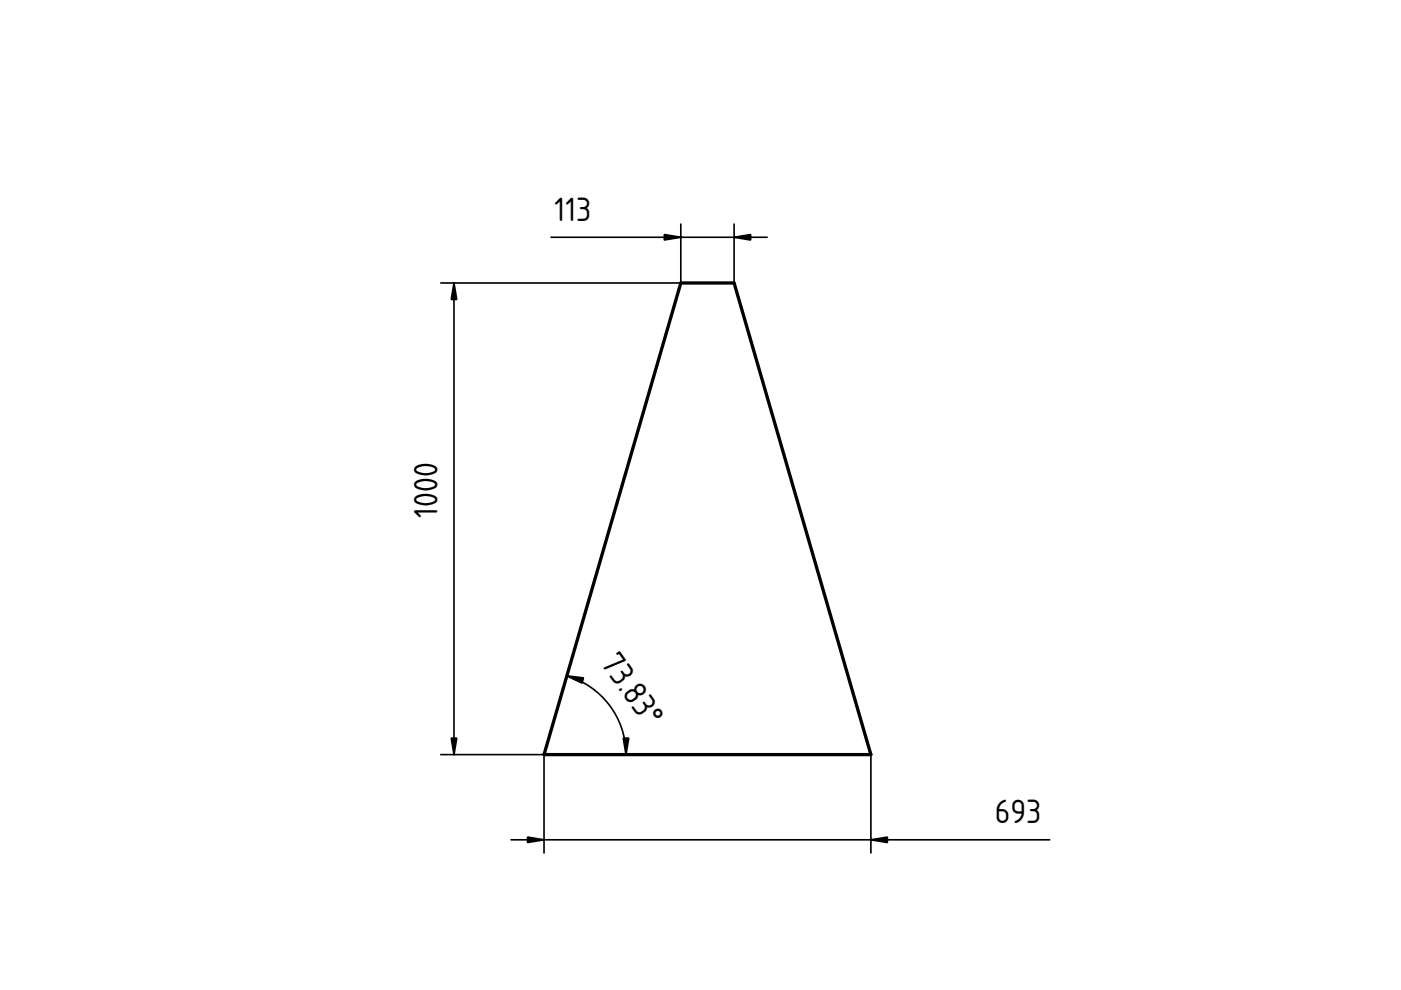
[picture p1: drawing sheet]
<svg xmlns="http://www.w3.org/2000/svg" width="297mm" height="210mm" viewBox="0 0 297 210" stroke-linecap="round" stroke-linejoin="round" font-family="sans-serif">
<defs><g id="words">
<g font-size="6.7">
<text x="117.6" y="46.8">113</text>
<text x="92.8" y="109.8" transform="rotate(-90 92.8 109.8)">1000</text>
<text x="127.2" y="140.6" transform="rotate(55 127.2 140.6)">73.83°</text>
<text x="210.9" y="174.6">693</text>
</g>
</g></defs>
<path d="M144.3 60h11.3l29 100h-69.3z" fill="none" stroke="#000" stroke-width=".7"/>
<path d="M96.3 60v100M116.8 50.3h45.8M144.3 47.5v12.5M155.6 47.5v12.5h-62.1M93.5 160h91.1v20.9M115.3 160v20.9M120.2 143.3a17.4 17.4 0 0 1 12.5 16.7M121 140.6l-1.6 5.4M108.3 178.1h114.3" fill="none" stroke="#000" stroke-width=".35"/>
<path d="M96.3 60l.5 3.5h-1.1zM140.8 49.7l3.5 .6-3.5 .6zM155.6 50.3l3.5-.6v1.2zM95.7 156.5h1.1l-.5 3.5zM120.2 143.3l3.5 .4-.3 1.1zM132.1 156.5h1.2l-.6 3.5zM111.8 177.5l3.5 .6-3.5 .5zM184.6 178.1l3.5-.6v1.1z" fill="#000" stroke="#000" stroke-width=".35"/>
<use href="#words"/>
</svg>
